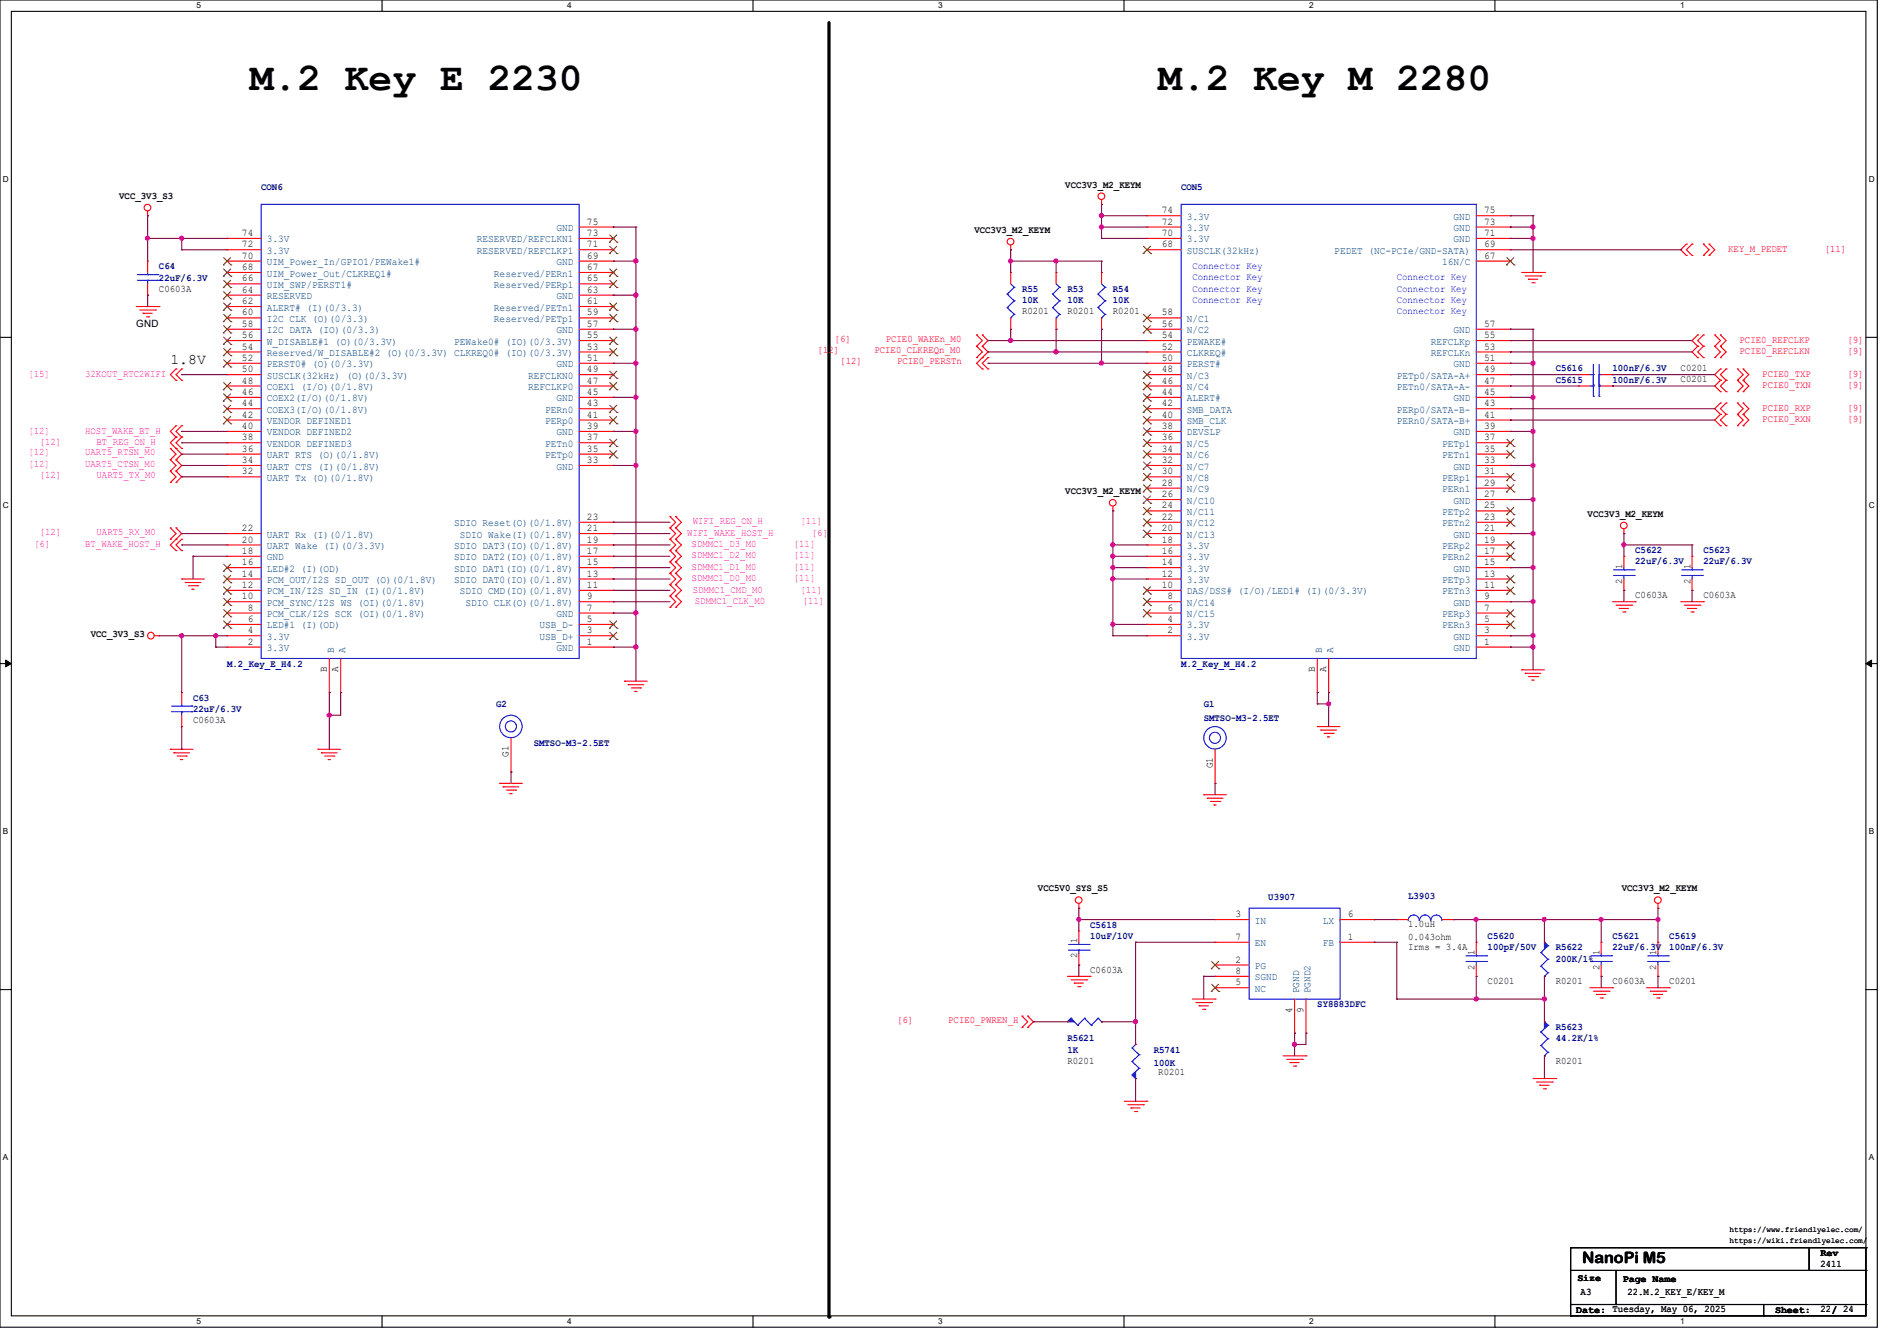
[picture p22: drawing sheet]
<svg xmlns="http://www.w3.org/2000/svg" width="297mm" height="210mm" viewBox="0 0 297 210" stroke-linecap="round" stroke-linejoin="round" font-family="sans-serif">
<defs><g id="words">
<g font-size="6.2">
<text x="39.1" y="14.1">M.2 Key E 2230</text>
<text x="181.4" y="14.1">M.2 Key M 2280</text>
</g>
<text font-size="2.5" x="247.7" y="197.7">NanoPi M5</text>
<text font-size="2.3" x="26.7" y="57">1.8V</text>
<g font-size="1.6" fill="#000080">
<text x="40.9" y="29.7">CON6</text>
<text x="184.9" y="29.7">CON5</text>
<text x="24.9" y="42.2">C64</text>
<text x="24.9" y="43.9">22uF/6.3V</text>
<text x="160" y="45.7">R55</text>
<text x="160" y="47.5">10K</text>
<text x="167.1" y="45.7">R53</text>
<text x="167.1" y="47.5">10K</text>
<text x="174.2" y="45.7">R54</text>
<text x="174.2" y="47.5">10K</text>
<text x="243.6" y="58.2">C5616</text>
<text x="243.6" y="59.9">C5615</text>
<text x="252.5" y="58.2">100nF/6.3V</text>
<text x="252.5" y="59.9">100nF/6.3V</text>
<text x="256" y="86.6">C5622</text>
<text x="256" y="88.4">22uF/6.3V</text>
<text x="266.7" y="86.6">C5623</text>
<text x="266.7" y="88.4">22uF/6.3V</text>
<text x="35.6" y="104.4">M.2_Key_E_H4.2</text>
<text x="184.9" y="104.4">M.2_Key_M_H4.2</text>
<text x="30.2" y="109.7">C63</text>
<text x="30.2" y="111.5">22uF/6.3V</text>
<text x="77.7" y="110.8">G2</text>
<text x="188.5" y="110.8">G1</text>
<text x="188.5" y="112.9">SMTSO-M3-2.5ET</text>
<text x="83.6" y="116.8">SMTSO-M3-2.5ET</text>
<text x="198.6" y="141">U3907</text>
<text x="220.5" y="140.8">L3903</text>
<text x="170.7" y="145.3">C5618</text>
<text x="170.7" y="147.1">10uF/10V</text>
<text x="232.9" y="147.1">C5620</text>
<text x="232.9" y="148.8">100pF/50V</text>
<text x="243.6" y="148.8">R5622</text>
<text x="252.5" y="147.1">C5621</text>
<text x="252.5" y="148.8">22uF/6.3V</text>
<text x="261.4" y="147.1">C5619</text>
<text x="261.4" y="148.8">100nF/6.3V</text>
<text x="243.6" y="150.6">200K/1%</text>
<text x="206.2" y="157.7">SY8883DFC</text>
<text x="243.6" y="161.3">R5623</text>
<text x="167.1" y="163.1">R5621</text>
<text x="167.1" y="164.8">1K</text>
<text x="180.6" y="164.8">R5741</text>
<text x="180.6" y="167">100K</text>
<text x="243.6" y="163.1">44.2K/1%</text>
</g>
<g font-size="1.6">
<text x="166.8" y="29.4">VCC3V3_M2_KEYM</text>
<text x="18.7" y="31.2">VCC_3V3_S3</text>
<text x="91.9" y="35.2">75</text>
<text x="181.9" y="35.2">72</text>
<text x="181.9" y="33.4">74</text>
<text x="232.4" y="35.2">73</text>
<text x="232.4" y="33.4">75</text>
<text x="37.9" y="40.5">70</text>
<text x="37.9" y="38.7">72</text>
<text x="37.9" y="37">74</text>
<text x="91.9" y="40.5">69</text>
<text x="91.9" y="38.7">71</text>
<text x="91.9" y="37">73</text>
<text x="152.6" y="36.5">VCC3V3_M2_KEYM</text>
<text x="181.9" y="38.7">68</text>
<text x="181.9" y="37">70</text>
<text x="232.4" y="40.5">67</text>
<text x="232.4" y="38.7">69</text>
<text x="232.4" y="37">71</text>
<text x="24.9" y="45.7">C0603A</text>
<text x="37.9" y="42.3">68</text>
<text x="37.9" y="44.1">66</text>
<text x="37.9" y="45.8">64</text>
<text x="37.9" y="47.6">62</text>
<text x="91.9" y="42.3">67</text>
<text x="91.9" y="47.6">61</text>
<text x="91.9" y="45.8">63</text>
<text x="91.9" y="44.1">65</text>
<text x="21.3" y="51.2">GND</text>
<text x="37.9" y="53">56</text>
<text x="37.9" y="51.2">58</text>
<text x="37.9" y="49.4">60</text>
<text x="91.9" y="53">55</text>
<text x="91.9" y="51.2">57</text>
<text x="91.9" y="49.4">59</text>
<text x="160" y="49.2">R0201</text>
<text x="167.1" y="49.2">R0201</text>
<text x="174.2" y="49.2">R0201</text>
<text x="181.9" y="53">54</text>
<text x="181.9" y="49.4">58</text>
<text x="181.9" y="51.2">56</text>
<text x="232.4" y="53">55</text>
<text x="232.4" y="51.2">57</text>
<text x="37.9" y="58.3">50</text>
<text x="37.9" y="56.5">52</text>
<text x="37.9" y="54.7">54</text>
<text x="91.9" y="58.3">49</text>
<text x="91.9" y="56.5">51</text>
<text x="91.9" y="54.7">53</text>
<text x="181.9" y="58.3">48</text>
<text x="181.9" y="56.5">50</text>
<text x="181.9" y="54.7">52</text>
<text x="232.4" y="58.3">49</text>
<text x="232.4" y="56.5">51</text>
<text x="232.4" y="54.7">53</text>
<text x="263.1" y="58.1">C0201</text>
<text x="263.1" y="59.9">C0201</text>
<text x="37.9" y="65.4">42</text>
<text x="37.9" y="63.6">44</text>
<text x="37.9" y="61.8">46</text>
<text x="37.9" y="60.1">48</text>
<text x="91.9" y="65.4">41</text>
<text x="91.9" y="63.6">43</text>
<text x="91.9" y="61.8">45</text>
<text x="91.9" y="60.1">47</text>
<text x="181.9" y="65.4">40</text>
<text x="181.9" y="63.6">42</text>
<text x="181.9" y="61.8">44</text>
<text x="181.9" y="60.1">46</text>
<text x="232.4" y="65.4">41</text>
<text x="232.4" y="63.6">43</text>
<text x="232.4" y="61.8">45</text>
<text x="232.4" y="60.1">47</text>
<text x="37.9" y="70.7">36</text>
<text x="37.9" y="69">38</text>
<text x="37.9" y="67.2">40</text>
<text x="91.9" y="70.7">35</text>
<text x="91.9" y="69">37</text>
<text x="91.9" y="67.2">39</text>
<text x="181.9" y="70.7">34</text>
<text x="181.9" y="69">36</text>
<text x="181.9" y="67.2">38</text>
<text x="232.4" y="70.7">35</text>
<text x="232.4" y="69">37</text>
<text x="232.4" y="67.2">39</text>
<text x="37.9" y="74.3">32</text>
<text x="37.9" y="72.5">34</text>
<text x="91.9" y="72.5">33</text>
<text x="166.8" y="77.4">VCC3V3_M2_KEYM</text>
<text x="181.9" y="77.9">26</text>
<text x="181.9" y="76.1">28</text>
<text x="181.9" y="74.3">30</text>
<text x="181.9" y="72.5">32</text>
<text x="232.4" y="77.9">27</text>
<text x="232.4" y="76.1">29</text>
<text x="232.4" y="74.3">31</text>
<text x="232.4" y="72.5">33</text>
<text x="37.9" y="83.2">22</text>
<text x="91.9" y="83.2">21</text>
<text x="91.9" y="81.4">23</text>
<text x="181.9" y="83.2">20</text>
<text x="181.9" y="81.4">22</text>
<text x="181.9" y="79.6">24</text>
<text x="232.4" y="83.2">21</text>
<text x="232.4" y="81.4">23</text>
<text x="232.4" y="79.6">25</text>
<text x="248.6" y="80.9">VCC3V3_M2_KEYM</text>
<text x="37.9" y="88.5">16</text>
<text x="37.9" y="86.7">18</text>
<text x="37.9" y="85">20</text>
<text x="91.9" y="88.5">15</text>
<text x="91.9" y="86.7">17</text>
<text x="91.9" y="85">19</text>
<text x="181.9" y="88.5">14</text>
<text x="181.9" y="86.7">16</text>
<text x="181.9" y="85">18</text>
<text x="232.4" y="88.5">15</text>
<text x="232.4" y="86.7">17</text>
<text x="232.4" y="85">19</text>
<text x="254" y="89.1" transform="rotate(-90 254 89.1)">1</text>
<text x="264.7" y="89.1" transform="rotate(-90 264.7 89.1)">1</text>
<text x="37.9" y="93.9">10</text>
<text x="37.9" y="92.1">12</text>
<text x="37.9" y="90.3">14</text>
<text x="38.8" y="95.6">8</text>
<text x="91.9" y="95.6">7</text>
<text x="91.9" y="93.9">9</text>
<text x="91.9" y="92.1">11</text>
<text x="91.9" y="90.3">13</text>
<text x="181.9" y="92.1">10</text>
<text x="181.9" y="90.3">12</text>
<text x="182.8" y="95.6">6</text>
<text x="182.8" y="93.9">8</text>
<text x="232.4" y="95.6">7</text>
<text x="232.4" y="93.9">9</text>
<text x="232.4" y="92.1">11</text>
<text x="232.4" y="90.3">13</text>
<text x="254" y="91.4" transform="rotate(-90 254 91.4)">2</text>
<text x="256" y="93.7">C0603A</text>
<text x="264.7" y="91.4" transform="rotate(-90 264.7 91.4)">2</text>
<text x="266.7" y="93.7">C0603A</text>
<text x="14.2" y="99.8">VCC_3V3_S3</text>
<text x="38.8" y="101">2</text>
<text x="38.8" y="99.2">4</text>
<text x="38.8" y="97.4">6</text>
<text x="91.9" y="101">1</text>
<text x="91.9" y="99.2">3</text>
<text x="91.9" y="97.4">5</text>
<text x="182.8" y="99.2">2</text>
<text x="182.8" y="97.4">4</text>
<text x="232.4" y="101">1</text>
<text x="232.4" y="99.2">3</text>
<text x="232.4" y="97.4">5</text>
<text x="51.2" y="105.2" transform="rotate(-90 51.2 105.2)">B</text>
<text x="53" y="105.2" transform="rotate(-90 53 105.2)">A</text>
<text x="205.9" y="105.2" transform="rotate(-90 205.9 105.2)">B</text>
<text x="207.6" y="105.2" transform="rotate(-90 207.6 105.2)">A</text>
<text x="30.2" y="113.2">C0603A</text>
<text x="79.6" y="118.6" transform="rotate(-90 79.6 118.6)">G1</text>
<text x="189.9" y="120.4" transform="rotate(-90 189.9 120.4)">G1</text>
<text x="162.5" y="139.6">VCC5V0_SYS_S5</text>
<text x="193.5" y="143.6">3</text>
<text x="211" y="143.6">6</text>
<text x="253.9" y="139.6">VCC3V3_M2_KEYM</text>
<text x="168.7" y="147.7" transform="rotate(-90 168.7 147.7)">1</text>
<text x="193.5" y="147.2">7</text>
<text x="211" y="147.2">1</text>
<text x="220.5" y="147.2">0.043ohm</text>
<text x="220.5" y="145.2">1.0uH</text>
<text x="220.5" y="148.8">Irms = 3.4A</text>
<text x="230.9" y="149.5" transform="rotate(-90 230.9 149.5)">1</text>
<text x="250.4" y="149.5" transform="rotate(-90 250.4 149.5)">1</text>
<text x="259.3" y="149.5" transform="rotate(-90 259.3 149.5)">1</text>
<text x="168.7" y="150.1" transform="rotate(-90 168.7 150.1)">2</text>
<text x="170.7" y="152.4">C0603A</text>
<text x="193.5" y="150.8">2</text>
<text x="193.5" y="154.3">5</text>
<text x="193.5" y="152.5">8</text>
<text x="230.9" y="151.8" transform="rotate(-90 230.9 151.8)">2</text>
<text x="232.9" y="154.1">C0201</text>
<text x="243.6" y="154.1">R0201</text>
<text x="250.4" y="151.8" transform="rotate(-90 250.4 151.8)">2</text>
<text x="252.5" y="154.1">C0603A</text>
<text x="259.3" y="151.8" transform="rotate(-90 259.3 151.8)">2</text>
<text x="261.4" y="154.1">C0201</text>
<text x="202.3" y="158.6" transform="rotate(-90 202.3 158.6)">4</text>
<text x="204.1" y="158.6" transform="rotate(-90 204.1 158.6)">9</text>
<text x="167.1" y="166.6">R0201</text>
<text x="243.6" y="166.6">R0201</text>
<text x="181.4" y="168.4">R0201</text>
<text x="285" y="196.7">Rev</text>
<text x="247" y="200.6">Size</text>
<text x="247.5" y="202.9">A3</text>
<text x="254.1" y="200.7">Page Name</text>
<text x="254.8" y="202.9">22.M.2_KEY_E/KEY_M</text>
<text x="285" y="198.4">2411</text>
<text x="246.8" y="205.6">Date: Tuesday, May 06, 2025</text>
<text x="277.9" y="205.6">Sheet:</text>
<text x="285" y="205.5">22/ 24</text>
</g>
<g font-size="1.6" fill="#004080">
<text x="185.8" y="34.4">3.3V</text>
<text x="227.6" y="34.4">GND</text>
<text x="41.8" y="41.5">UIM_Power_In/GPIO1/PEWake1#</text>
<text x="41.8" y="39.8">3.3V</text>
<text x="41.8" y="38">3.3V</text>
<text x="74.7" y="39.8">RESERVED/REFCLKP1</text>
<text x="74.7" y="38">RESERVED/REFCLKN1</text>
<text x="87.1" y="41.5">GND</text>
<text x="87.1" y="36.2">GND</text>
<text x="185.8" y="39.8">SUSCLK(32kHz)</text>
<text x="185.8" y="38">3.3V</text>
<text x="185.8" y="36.2">3.3V</text>
<text x="208.9" y="39.8">PEDET (NC-PCIe/GND-SATA)</text>
<text x="225.8" y="41.5">16N/C</text>
<text x="227.6" y="38">GND</text>
<text x="227.6" y="36.2">GND</text>
<text x="41.8" y="43.3">UIM_Power_Out/CLKREQ1#</text>
<text x="41.8" y="45.1">UIM_SWP/PERST1#</text>
<text x="41.8" y="46.9">RESERVED</text>
<text x="77.3" y="43.3">Reserved/PERn1</text>
<text x="77.3" y="45.1">Reserved/PERp1</text>
<text x="87.1" y="46.9">GND</text>
<text x="41.8" y="54">W_DISABLE#1 (O)(0/3.3V)</text>
<text x="41.8" y="52.2">I2C DATA (IO)(0/3.3)</text>
<text x="41.8" y="48.6">ALERT# (I)(0/3.3)</text>
<text x="41.8" y="50.4">I2C CLK (O)(0/3.3)</text>
<text x="71.1" y="54">PEWake0# (IO)(0/3.3V)</text>
<text x="77.3" y="50.4">Reserved/PETp1</text>
<text x="77.3" y="48.6">Reserved/PETn1</text>
<text x="87.1" y="52.2">GND</text>
<text x="185.8" y="54">PEWAKE#</text>
<text x="185.8" y="50.4">N/C1</text>
<text x="185.8" y="52.2">N/C2</text>
<text x="224" y="54">REFCLKp</text>
<text x="227.6" y="52.2">GND</text>
<text x="41.8" y="59.3">SUSCLK(32kHz) (O)(0/3.3V)</text>
<text x="41.8" y="57.5">PERST0# (O)(0/3.3V)</text>
<text x="41.8" y="55.8">Reserved/W_DISABLE#2 (O)(0/3.3V) CLKREQ0# (IO)(0/3.3V)</text>
<text x="82.7" y="59.3">REFCLKN0</text>
<text x="87.1" y="57.5">GND</text>
<text x="185.8" y="59.3">N/C3</text>
<text x="185.8" y="57.5">PERST#</text>
<text x="185.8" y="55.8">CLKREQ#</text>
<text x="218.7" y="59.3">PETp0/SATA-A+</text>
<text x="224" y="55.8">REFCLKn</text>
<text x="227.6" y="57.5">GND</text>
<text x="41.8" y="64.6">COEX3(I/O)(0/1.8V)</text>
<text x="41.8" y="62.9">COEX2(I/O)(0/1.8V)</text>
<text x="41.8" y="61.1">COEX1 (I/O)(0/1.8V)</text>
<text x="82.7" y="61.1">REFCLKP0</text>
<text x="85.3" y="64.6">PERn0</text>
<text x="87.1" y="62.9">GND</text>
<text x="185.8" y="64.6">SMB_DATA</text>
<text x="185.8" y="62.9">ALERT#</text>
<text x="185.8" y="61.1">N/C4</text>
<text x="218.7" y="64.6">PERp0/SATA-B-</text>
<text x="218.7" y="61.1">PETn0/SATA-A-</text>
<text x="227.6" y="62.9">GND</text>
<text x="41.8" y="71.8">UART RTS (O)(0/1.8V)</text>
<text x="41.8" y="70">VENDOR DEFINED3</text>
<text x="41.8" y="68.2">VENDOR DEFINED2</text>
<text x="41.8" y="66.4">VENDOR DEFINED1</text>
<text x="85.3" y="71.8">PETp0</text>
<text x="85.3" y="70">PETn0</text>
<text x="85.3" y="66.4">PERp0</text>
<text x="87.1" y="68.2">GND</text>
<text x="185.8" y="71.8">N/C6</text>
<text x="185.8" y="70">N/C5</text>
<text x="185.8" y="68.2">DEVSLP</text>
<text x="185.8" y="66.4">SMB_CLK</text>
<text x="218.7" y="66.4">PERn0/SATA-B+</text>
<text x="225.8" y="71.8">PETn1</text>
<text x="225.8" y="70">PETp1</text>
<text x="227.6" y="68.2">GND</text>
<text x="41.8" y="75.3">UART Tx (O)(0/1.8V)</text>
<text x="41.8" y="73.5">UART CTS (I)(0/1.8V)</text>
<text x="87.1" y="73.5">GND</text>
<text x="185.8" y="77.1">N/C9</text>
<text x="185.8" y="75.3">N/C8</text>
<text x="185.8" y="73.5">N/C7</text>
<text x="225.8" y="77.1">PERn1</text>
<text x="225.8" y="75.3">PERp1</text>
<text x="227.6" y="73.5">GND</text>
<text x="71.1" y="82.4">SDIO Reset(O)(0/1.8V)</text>
<text x="185.8" y="82.4">N/C12</text>
<text x="185.8" y="80.6">N/C11</text>
<text x="185.8" y="78.9">N/C10</text>
<text x="225.8" y="82.4">PETn2</text>
<text x="225.8" y="80.6">PETp2</text>
<text x="227.6" y="78.9">GND</text>
<text x="41.8" y="89.5">LED#2 (I)(OD)</text>
<text x="41.8" y="87.8">GND</text>
<text x="41.8" y="86">UART Wake (I)(0/3.3V)</text>
<text x="41.8" y="84.2">UART Rx (I)(0/1.8V)</text>
<text x="71.1" y="89.5">SDIO DAT1(IO)(0/1.8V)</text>
<text x="71.1" y="87.8">SDIO DAT2(IO)(0/1.8V)</text>
<text x="71.1" y="86">SDIO DAT3(IO)(0/1.8V)</text>
<text x="72" y="84.2">SDIO Wake(I)(0/1.8V)</text>
<text x="185.8" y="89.5">3.3V</text>
<text x="185.8" y="87.8">3.3V</text>
<text x="185.8" y="86">3.3V</text>
<text x="185.8" y="84.2">N/C13</text>
<text x="225.8" y="87.8">PERn2</text>
<text x="225.8" y="86">PERp2</text>
<text x="227.6" y="89.5">GND</text>
<text x="227.6" y="84.2">GND</text>
<text x="41.8" y="94.9">PCM_SYNC/I2S WS (OI)(0/1.8V)</text>
<text x="41.8" y="93.1">PCM_IN/I2S SD_IN (I)(0/1.8V)</text>
<text x="41.8" y="91.3">PCM_OUT/I2S SD_OUT (O)(0/1.8V)</text>
<text x="71.1" y="91.3">SDIO DAT0(IO)(0/1.8V)</text>
<text x="72" y="93.1">SDIO CMD(IO)(0/1.8V)</text>
<text x="72.9" y="94.9">SDIO CLK(O)(0/1.8V)</text>
<text x="185.8" y="94.9">N/C14</text>
<text x="185.8" y="93.1">DAS/DSS# (I/O)/LED1# (I)(0/3.3V)</text>
<text x="185.8" y="91.3">3.3V</text>
<text x="225.8" y="93.1">PETn3</text>
<text x="225.8" y="91.3">PETp3</text>
<text x="227.6" y="94.9">GND</text>
<text x="41.8" y="102">3.3V</text>
<text x="41.8" y="100.2">3.3V</text>
<text x="41.8" y="98.4">LED#1 (I)(OD)</text>
<text x="41.8" y="96.6">PCM_CLK/I2S SCK (OI)(0/1.8V)</text>
<text x="84.5" y="100.2">USB_D+</text>
<text x="84.5" y="98.4">USB_D-</text>
<text x="87.1" y="102">GND</text>
<text x="87.1" y="96.6">GND</text>
<text x="185.8" y="100.2">3.3V</text>
<text x="185.8" y="98.4">3.3V</text>
<text x="185.8" y="96.6">N/C15</text>
<text x="225.8" y="98.4">PERn3</text>
<text x="225.8" y="96.6">PERp3</text>
<text x="227.6" y="102">GND</text>
<text x="227.6" y="100.2">GND</text>
<text x="52.3" y="102.2" transform="rotate(-90 52.3 102.2)">B</text>
<text x="54.1" y="102.2" transform="rotate(-90 54.1 102.2)">A</text>
<text x="207" y="102.2" transform="rotate(-90 207 102.2)">B</text>
<text x="208.7" y="102.2" transform="rotate(-90 208.7 102.2)">A</text>
<text x="196.5" y="144.7">IN</text>
<text x="196.5" y="148.2">EN</text>
<text x="207.1" y="148.2">FB</text>
<text x="207.1" y="144.7">LX</text>
<text x="196.5" y="151.8">PG</text>
<text x="196.5" y="155.3">NC</text>
<text x="196.5" y="153.5">SGND</text>
<text x="203.4" y="155.6" transform="rotate(-90 203.4 155.6)">PGND</text>
<text x="205.2" y="155.6" transform="rotate(-90 205.2 155.6)">PGND2</text>
</g>
<g font-size="1.6" fill="#f00">
<text x="270.6" y="39.5">KEY_M_PEDET</text>
<text x="285.7" y="39.5">[11]</text>
<text x="130.7" y="53.5">[6]</text>
<text x="138.7" y="53.5">PCIE0_WAKEn_M0</text>
<text x="272.4" y="53.7">PCIE0_REFCLKP</text>
<text x="289.3" y="53.7">[9]</text>
<text x="128" y="55.3">[12]</text>
<text x="131.6" y="57.1">[12]</text>
<text x="136.9" y="55.3">PCIE0_CLKREQn_M0</text>
<text x="140.5" y="57.1">PCIE0_PERSTn</text>
<text x="272.4" y="55.5">PCIE0_REFCLKN</text>
<text x="275.9" y="59">PCIE0_TXP</text>
<text x="289.3" y="55.5">[9]</text>
<text x="289.3" y="59">[9]</text>
<text x="275.9" y="60.8">PCIE0_TXN</text>
<text x="275.9" y="64.3">PCIE0_RXP</text>
<text x="289.3" y="60.8">[9]</text>
<text x="289.3" y="64.3">[9]</text>
<text x="275.9" y="66.1">PCIE0_RXN</text>
<text x="289.3" y="66.1">[9]</text>
<text x="140.5" y="160.2">[6]</text>
<text x="148.5" y="160.2">PCIE0_PWREN_H</text>
</g>
<g font-size="1.6" fill="#00f">
<text x="186.7" y="42.1">Connector Key</text>
<text x="186.7" y="43.9">Connector Key</text>
<text x="186.7" y="45.7">Connector Key</text>
<text x="186.7" y="47.5">Connector Key</text>
<text x="218.7" y="43.9">Connector Key</text>
<text x="218.7" y="45.7">Connector Key</text>
<text x="218.7" y="47.5">Connector Key</text>
<text x="218.7" y="49.2">Connector Key</text>
</g>
<g font-size="1.6" fill="#f0f">
<text x="4.4" y="59">[15]</text>
<text x="13.3" y="59">32KOUT_RTC2WIFI</text>
<text x="4.4" y="67.9">[12]</text>
<text x="4.4" y="71.3">[12]</text>
<text x="6.2" y="69.7">[12]</text>
<text x="13.3" y="67.9">HOST_WAKE_BT_H</text>
<text x="13.3" y="71.3">UART5_RTSN_M0</text>
<text x="15.1" y="69.7">BT_REG_ON_H</text>
<text x="4.4" y="73.1">[12]</text>
<text x="6.2" y="74.8">[12]</text>
<text x="13.3" y="73.1">UART5_CTSN_M0</text>
<text x="15.1" y="74.8">UART5_TX_M0</text>
<text x="6.2" y="83.7">[12]</text>
<text x="15.1" y="83.7">UART5_RX_M0</text>
<text x="107.6" y="83.9">WIFI_WAKE_HOST_H</text>
<text x="108.5" y="82.1">WIFI_REG_ON_H</text>
<text x="125.3" y="82.1">[11]</text>
<text x="127.1" y="83.9">[6]</text>
<text x="5.3" y="85.7">[6]</text>
<text x="13.3" y="85.7">BT_WAKE_HOST_H</text>
<text x="108.3" y="89.2">SDMMC1_D1_M0</text>
<text x="108.3" y="85.7">SDMMC1_D3_M0</text>
<text x="108.3" y="87.5">SDMMC1_D2_M0</text>
<text x="124.3" y="89.2">[11]</text>
<text x="124.3" y="85.7">[11]</text>
<text x="124.3" y="87.5">[11]</text>
<text x="108.3" y="91">SDMMC1_D0_M0</text>
<text x="108.5" y="92.8">SDMMC1_CMD_M0</text>
<text x="108.8" y="94.6">SDMMC1_CLK_M0</text>
<text x="124.3" y="91">[11]</text>
<text x="125.3" y="92.8">[11]</text>
<text x="125.7" y="94.6">[11]</text>
</g>
<g font-size="1.3">
<text x="30.8" y="1.3">5</text>
<text x="88.8" y="1.3">4</text>
<text x="146.9" y="1.3">3</text>
<text x="205" y="1.3">2</text>
<text x="263.1" y="1.3">1</text>
<text x=".5" y="28.4">D</text>
<text x="292.6" y="28.4">D</text>
<text x=".5" y="79.5">C</text>
<text x="292.6" y="79.5">C</text>
<text x=".5" y="130.6">B</text>
<text x="292.6" y="130.6">B</text>
<text x=".5" y="181.7">A</text>
<text x="292.6" y="181.7">A</text>
<text x="30.8" y="207.4">5</text>
<text x="88.8" y="207.4">4</text>
<text x="146.9" y="207.4">3</text>
<text x="205" y="207.4">2</text>
<text x="263.1" y="207.4">1</text>
</g>
<g font-size="1.2">
<text x="270.8" y="194.6">https://wiki.friendlyelec.com/</text>
<text x="270.8" y="192.9">https://www.friendlyelec.com/</text>
</g>
</g></defs>
<path d="M0 0h293.9v207.9h-293.9zM1.8 1.8h290.3v204.3h-290.3z" fill="none" stroke="#000" stroke-width=".17"/>
<g fill="#fff">
<path d="M30.8 .2h.7v1.4h-.7z"/>
<path d="M30.8 206.2h.7v1.4h-.7z"/>
</g>
<path d="M59.8 0v1.8M59.8 206.1v1.8" fill="none" stroke="#000" stroke-width=".17"/>
<g fill="#fff">
<path d="M88.8 .2h.7v1.4h-.7z"/>
<path d="M88.8 206.2h.7v1.4h-.7z"/>
</g>
<path d="M117.9 0v1.8M117.9 206.1v1.8" fill="none" stroke="#000" stroke-width=".17"/>
<g fill="#fff">
<path d="M146.9 .2h.7v1.4h-.7z"/>
<path d="M146.9 206.2h.7v1.4h-.7z"/>
</g>
<path d="M176 0v1.8M176 206.1v1.8" fill="none" stroke="#000" stroke-width=".17"/>
<g fill="#fff">
<path d="M205 .2h.7v1.4h-.7z"/>
<path d="M205 206.2h.7v1.4h-.7z"/>
</g>
<path d="M234.1 0v1.8M234.1 206.1v1.8" fill="none" stroke="#000" stroke-width=".17"/>
<g fill="#fff">
<path d="M263.1 .2h.6v1.4h-.6z"/>
<path d="M263.1 206.2h.6v1.4h-.6z"/>
<path d="M.5 27.3h.9v1.4h-.9z"/>
<path d="M292.6 27.3h.9v1.4h-.9z"/>
<path d="M.5 78.4h.9v1.4h-.9z"/>
<path d="M292.6 78.4h.9v1.4h-.9z"/>
</g>
<path d="M0 52.8h1.8M292.1 52.8h1.8" fill="none" stroke="#000" stroke-width=".17"/>
<g fill="#fff">
<path d="M.5 129.5h.8v1.4h-.8z"/>
<path d="M292.6 129.5h.8v1.4h-.8z"/>
</g>
<path d="M0 103.9h1.8M292.1 103.9h1.8" fill="none" stroke="#000" stroke-width=".17"/>
<path d="M.9 103.4l.9 .5-.9 .5zM292.1 103.9l.9-.5v1z" fill="#000" stroke="#000" stroke-width=".16"/>
<g fill="#fff">
<path d="M.5 180.5h.8v1.4h-.8z"/>
<path d="M292.6 180.5h.8v1.4h-.8z"/>
</g>
<g fill="none" stroke="#000" stroke-width=".17">
<path d="M0 155h1.8M292.1 155h1.8M245.9 195.4h.1M245.9 199h46.2M245.9 195.4v10.7M245.9 195.4h46.2M253 199v5.3M283.3 199h.1M283.3 195.4v3.6M292.1 199h.1M292.1 195.4h.1M292.1 195.4v10.7h-46.2"/>
<path d="M245.9 206.1h.1M245.9 204.3h46.2M253 204.3h.1M256.6 204.3h.1M276.1 206.1h.1M276.1 204.3v1.8M292.1 204.3h.1"/>
</g>
<path d="M129.8 3.6v202.6" fill="none" stroke="#000" stroke-width=".51"/>
<circle cx="129.8" cy="206.2" r=".25" fill="#000"/>
<g fill="none" stroke="#f00" stroke-width=".17">
<path d="M23.1 33.8h.1M23.1 33.1v.7M35.6 39.1h.1M35.6 37.3h.1M35.6 39.1h5.3M35.6 37.3h5.3M90.7 39.1h5.3M90.7 37.3h5.3M90.7 35.6h5.3M96 39.1h.1M96 37.3h.1M96 35.6h.1"/>
<path d="M158.2 39.1h.1M158.2 38.4v.7M172.5 32h.1M172.5 31.3v.7M179.6 39.1h.1M179.6 37.3h.1M179.6 35.6h.1M179.6 33.8h.1M179.6 39.1h5.3M179.6 37.3h5.3M179.6 35.6h5.3M179.6 33.8h5.3"/>
<path d="M231.1 39.1h5.4M231.1 37.3h5.4M231.1 35.6h5.4M231.1 33.8h5.4M236.5 39.1h.1M236.5 37.3h.1M236.5 35.6h.1M236.5 33.8h.1M264 38.2h.1M264 38.2l-.9 .9 .9 .9M264.9 38.2h.1M264.9 38.2l-.9 .9 .9 .9"/>
<path d="M266.7 38.2h.1M266.7 38.2l.9 .9-.9 .9M267.6 38.2h.1M267.6 38.2l.9 .9-.9 .9M21.3 48h3.6M21.9 48.6h2.4M22.4 49.1h.1M22.4 49.1h1.4M22.9 49.6h.4M23.1 40.9h.1M23.1 46.2h.1M23.1 40.9v1.8"/>
<path d="M23.1 44.4v1.8M23.3 49.6h.1M24.3 48.6h.1M24.9 48h.1M27.6 59.6h.1M27.6 57.8h.1M27.6 57.8l-.9 .9 .9 .9M28.4 59.6h.1M28.4 57.8h.1M28.4 57.8l-.8 .9 .8 .9M35.6 58.7h.1M35.6 56.9h.1"/>
<path d="M35.6 55.1h.1M35.6 53.3h.1M35.6 51.6h.1M35.6 40.9h.1M35.6 42.7h.1M35.6 44.4h.1M35.6 46.2h.1M35.6 48h.1M35.6 49.8h.1M35.6 48h5.3M35.6 42.7h5.3M35.6 58.7h5.3"/>
<path d="M35.6 56.9h5.3M35.6 55.1h5.3M35.6 53.3h5.3M35.6 51.6h5.3M35.6 49.8h5.3M35.6 40.9h5.3M35.6 44.4h5.3M35.6 46.2h5.3M90.7 48h5.3M90.7 42.7h5.3M90.7 58.7h5.3M90.7 56.9h5.3"/>
<path d="M90.7 55.1h5.3M90.7 53.3h5.3M90.7 51.6h5.3M90.7 49.8h5.3M90.7 40.9h5.3M90.7 44.4h5.3M90.7 46.2h5.3M96 58.7h.1M96 56.9h.1M96 55.1h.1M96 53.3h.1M96 51.6h.1"/>
<path d="M96 42.7h.1M96 40.9h.1M96 49.8h.1M96 48h.1M96 46.2h.1M96 44.4h.1M152.9 54.2h.1M152.9 52.5h.1M152.9 56h.1M152.9 52.5l.9 .8-.9 .9M152.9 54.2l.9 .9-.9 .9M153.8 52.5h.1"/>
<path d="M153.8 54.2h.1M153.8 56h.1M153.8 57.8h.1M153.8 52.5l.9 .8-.9 .9M153.8 54.2l.9 .9-1.8 1.8 .9 .9M154.7 57.8h.1M154.7 56h.1M154.7 56l-.9 .9 .9 .9M158.2 42.7h.1M158.2 51.6h.1M158.2 42.7v1.7M158.2 49.8v1.8"/>
<path d="M165.4 42.7h.1M165.4 51.6h.1M165.4 42.7v1.7M165.4 49.8v1.8M172.5 42.7h.1M172.5 51.6h.1M172.5 42.7v1.7M172.5 49.8v1.8M179.6 58.7h.1M179.6 56.9h.1M179.6 55.1h.1M179.6 53.3h.1"/>
<path d="M179.6 49.8h.1M179.6 51.6h.1M179.6 58.7h5.3M179.6 56.9h5.3M179.6 55.1h5.3M179.6 53.3h5.3M179.6 51.6h5.3M179.6 49.8h5.3M231.1 58.7h5.4M231.1 56.9h5.4M231.1 55.1h5.4M231.1 53.3h5.4"/>
<path d="M231.1 51.6h5.4M231.1 40.9h5.4M236.5 58.7h.1M236.5 56.9h.1M236.5 55.1h.1M236.5 53.3h.1M236.5 51.6h.1M236.5 40.9h.1M238.3 42.7h3.5M238.8 43.2h2.5M239.3 43.7h.1M239.3 43.7h1.4"/>
<path d="M239.9 44.3h.3M240.2 44.3h.1M241.3 43.2h.1M241.8 42.7h.1M247.1 58.7h.1M247.1 58.7h1.8M250.7 58.7h1.8M252.5 58.7h.1M264 40h.1M264.9 40h.1M265.8 52.5h.1M265.8 54.2h.1"/>
<path d="M265.8 56h.1M265.8 52.5l-.9 .8 .9 .9M265.8 54.2l-.9 .9 .9 .9M266.7 54.2h.1M266.7 52.5h.1M266.7 56h.1M266.7 40h.1M266.7 52.5l-.9 .8 .9 .9M266.7 54.2l-.9 .9 .9 .9M267.6 40h.1M268.5 54.2h.1M268.5 52.5h.1"/>
<path d="M268.5 56h.1M268.5 52.5l.9 .8-.9 .9M268.5 54.2l.9 .9-.9 .9M269.4 54.2h.1M269.4 52.5h.1M269.4 56h.1M269.4 57.8h.1M269.4 59.6h.1M269.4 52.5l.9 .8-.9 .9M269.4 57.8l-.9 .9 .9 .9M269.4 54.2l.9 .9-.9 .9M269.4 59.6l-.9 .9 .9 .8"/>
<path d="M270.3 59.6h.1M270.3 57.8h.1M270.3 57.8l-.9 .9 .9 .9M270.3 59.6l-.9 .9 .9 .8M272 59.6h.1M272 57.8h.1M272 59.6l.9 .9-.9 .8M272 57.8l.9 .9-.9 .9M272.9 59.6h.1M272.9 57.8h.1M272.9 57.8l.9 .9-.9 .9M272.9 59.6l.9 .9-.9 .8"/>
<path d="M26.7 75.6h.1M26.7 73.8h.1M26.7 72h.1M26.7 70.2h.1M26.7 73.8l.9 .9-.9 .9M26.7 72l.9 .9-.9 .9M26.7 70.2l.9 .9-.9 .9M27.6 68.5h.1M27.6 66.7h.1M27.6 70.2h.1M27.6 73.8h.1M27.6 75.6h.1"/>
<path d="M27.6 72h.1M27.6 66.7l-.9 .9 .9 .9M27.6 68.5l-.9 .8 1.7 1.8-.8 .9M27.6 73.8l.8 .9-.8 .9M27.6 72l.8 .9-.8 .9M28.4 68.5h.1M28.4 66.7h.1M28.4 70.2h.1M28.4 66.7l-.8 .9 .8 .9M28.4 68.5l-.8 .8 .8 .9M35.6 74.7h.1M35.6 72.9h.1"/>
<path d="M35.6 71.1h.1M35.6 69.3h.1M35.6 67.6h.1M35.6 65.8h.1M35.6 64h.1M35.6 62.2h.1M35.6 60.5h.1M35.6 74.7h5.3M35.6 72.9h5.3M35.6 71.1h5.3M35.6 69.3h5.3M35.6 67.6h5.3"/>
<path d="M35.6 65.8h5.3M35.6 64h5.3M35.6 62.2h5.3M35.6 60.5h5.3M90.7 72.9h5.3M90.7 71.1h5.3M90.7 69.3h5.3M90.7 67.6h5.3M90.7 65.8h5.3M90.7 64h5.3M90.7 62.2h5.3M90.7 60.5h5.3"/>
<path d="M96 72.9h.1M96 71.1h.1M96 69.3h.1M96 67.6h.1M96 65.8h.1M96 64h.1M96 62.2h.1M96 60.5h.1M174.2 79.3v.7M179.6 78.2h.1M179.6 76.5h.1M179.6 74.7h.1"/>
<path d="M179.6 72.9h.1M179.6 71.1h.1M179.6 69.3h.1M179.6 67.6h.1M179.6 65.8h.1M179.6 64h.1M179.6 62.2h.1M179.6 60.5h.1M179.6 78.2h5.3M179.6 76.5h5.3M179.6 74.7h5.3M179.6 72.9h5.3"/>
<path d="M179.6 71.1h5.3M179.6 69.3h5.3M179.6 67.6h5.3M179.6 65.8h5.3M179.6 64h5.3M179.6 62.2h5.3M179.6 60.5h5.3M231.1 78.2h5.4M231.1 76.5h5.4M231.1 74.7h5.4M231.1 72.9h5.4M231.1 71.1h5.4"/>
<path d="M231.1 69.3h5.4M231.1 67.6h5.4M231.1 65.8h5.4M231.1 64h5.4M231.1 62.2h5.4M231.1 60.5h5.4M236.5 78.2h.1M236.5 76.5h.1M236.5 74.7h.1M236.5 72.9h.1M236.5 71.1h.1M236.5 69.3h.1"/>
<path d="M236.5 67.6h.1M236.5 65.8h.1M236.5 64h.1M236.5 62.2h.1M236.5 60.5h.1M247.1 60.5h.1M247.1 60.5h1.8M250.7 60.5h1.8M252.5 60.5h.1M269.4 61.3h.1M269.4 63.1h.1M269.4 64.9h.1"/>
<path d="M269.4 66.7h.1M269.4 63.1l-.9 .9 .9 .9M269.4 64.9l-.9 .9 .9 .9M270.3 61.3h.1M270.3 64.9h.1M270.3 63.1h.1M270.3 66.7h.1M270.3 63.1l-.9 .9 .9 .9M270.3 64.9l-.9 .9 .9 .9M272 61.3h.1M272 64.9h.1M272 63.1h.1"/>
<path d="M272 66.7h.1M272 63.1l.9 .9-.9 .9M272 64.9l.9 .9-.9 .9M272.9 61.3h.1M272.9 64.9h.1M272.9 63.1h.1M272.9 66.7h.1M272.9 63.1l.9 .9-.9 .9M272.9 64.9l.9 .9-.9 .9M24.2 99.6h.7M24.9 99.6h.1M26.7 84.5h.1"/>
<path d="M26.7 82.7h.1M26.7 82.7l.9 .9-.9 .9M27.6 86.2h.1M27.6 84.5h.1M27.6 82.7h.1M27.6 82.7l.8 .9-1.7 1.7 .9 .9M28.4 90.7h.1M28.4 86.2h.1M28.4 84.5h.1M28.4 90.7h3.6M28.4 84.5l-.8 .8 .8 .9M29 91.2h.1"/>
<path d="M29 91.2h2.5M29.5 91.7h1.4M30.1 92.3h.1M30.1 92.3h.3M30.9 91.7h.1M35.6 99.6h.1M35.6 97.8h.1M35.6 96h.1M35.6 94.2h.1M35.6 92.5h.1M35.6 90.7h.1M35.6 88.9h.1"/>
<path d="M35.6 87.1h.1M35.6 85.3h.1M35.6 83.6h.1M35.6 90.7h5.3M35.6 94.2h5.3M35.6 99.6h5.3M35.6 97.8h5.3M35.6 96h5.3M35.6 92.5h5.3M35.6 88.9h5.3M35.6 87.1h5.3M35.6 85.3h5.3"/>
<path d="M35.6 83.6h5.3M90.7 90.7h5.3M90.7 94.2h5.3M90.7 99.6h5.3M90.7 97.8h5.3M90.7 96h5.3M90.7 92.5h5.3M90.7 88.9h5.3M90.7 87.1h5.3M90.7 85.3h5.3M90.7 83.6h5.3M90.7 81.8h5.3"/>
<path d="M96 99.6h.1M96 97.8h.1M96 96h.1M96 94.2h.1M96 92.5h.1M96 90.7h.1M96 88.9h.1M96 87.1h.1M96 85.3h.1M96 83.6h.1M96 81.8h.1M104.9 89.8h.1"/>
<path d="M104.9 88h.1M104.9 86.2h.1M104.9 84.5h.1M104.9 93.3h.1M104.9 91.6h.1M104.9 95.1h.1M104.9 82.7h.1M104.9 80.9h.1M104.9 88l.9 .9-.9 .9M104.9 84.5l.9 .8-.9 .9M104.9 91.6l.9 .9-.9 .8M104.9 86.2l.9 .9-.9 .9"/>
<path d="M104.9 89.8l.9 .9-.9 .9M104.9 93.3l.9 .9-.9 .9M104.9 80.9l.9 .9-.9 .9M104.9 82.7l.9 .9-.9 .9M105.8 89.8h.1M105.8 88h.1M105.8 86.2h.1M105.8 84.5h.1M105.8 93.3h.1M105.8 91.6h.1M105.8 95.1h.1M105.8 82.7h.1"/>
<path d="M105.8 80.9h.1M105.8 88l.9 .9-.9 .9M105.8 84.5l.9 .8-.9 .9M105.8 91.6l.9 .9-.9 .8M105.8 86.2l.9 .9-.9 .9M105.8 89.8l.9 .9-.9 .9M105.8 93.3l.9 .9-.9 .9M105.8 80.9l.9 .9-.9 .9M105.8 82.7l.9 .9-.9 .9M174.2 80h.1M179.6 99.6h.1M179.6 97.8h.1"/>
<path d="M179.6 96h.1M179.6 94.2h.1M179.6 92.5h.1M179.6 90.7h.1M179.6 88.9h.1M179.6 87.1h.1M179.6 85.3h.1M179.6 83.6h.1M179.6 81.8h.1M179.6 80h.1M179.6 90.7h5.3M179.6 94.2h5.3"/>
<path d="M179.6 99.6h5.3M179.6 97.8h5.3M179.6 96h5.3M179.6 92.5h5.3M179.6 88.9h5.3M179.6 87.1h5.3M179.6 85.3h5.3M179.6 83.6h5.3M179.6 81.8h5.3M179.6 80h5.3M231.1 90.7h5.4M231.1 94.2h5.4"/>
<path d="M231.1 99.6h5.4M231.1 97.8h5.4M231.1 96h5.4M231.1 92.5h5.4M231.1 88.9h5.4M231.1 87.1h5.4M231.1 85.3h5.4M231.1 83.6h5.4M231.1 81.8h5.4M231.1 80h5.4M236.5 99.6h.1M236.5 97.8h.1"/>
<path d="M236.5 96h.1M236.5 94.2h.1M236.5 92.5h.1M236.5 90.7h.1M236.5 88.9h.1M236.5 87.1h.1M236.5 85.3h.1M236.5 83.6h.1M236.5 81.8h.1M236.5 80h.1M252.5 94.2h3.5M253 94.8h2.5"/>
<path d="M253.5 95.3h.1M253.5 95.3h1.5M254.1 95.8h.3M254.3 83.6h.1M254.3 87.1h.1M254.3 92.5h.1M254.3 82.8v.8M254.3 87.1v1.8M254.3 90.7v1.8M254.4 95.8h.1M255.5 94.8h.1M256 94.2h.1"/>
<path d="M263.1 94.2h3.6M263.7 94.8h2.4M264.2 95.3h.1M264.2 95.3h1.4M264.8 95.8h.3M264.9 87.1h.1M264.9 92.5h.1M264.9 87.1v1.8M264.9 90.7v1.8M265.1 95.8h.1M266.1 94.8h.1M266.7 94.2h.1"/>
<path d="M26.7 117.3h.1M26.7 117.3h3.5M27.2 117.9h.1M27.2 117.9h2.5M27.7 118.4h1.5M28.3 119h.1M28.3 119h.3M28.4 108.5h.1M28.4 113.8h.1M28.4 108.5v1.7M28.4 112v1.8M29.2 118.4h.1"/>
<path d="M35.6 101.3h.1M35.6 101.3h5.3M49.8 117.3h.1M49.8 117.3h3.5M50.3 117.9h.1M50.3 117.9h2.5M50.8 118.4h1.5M51.4 119h.1M51.4 119h.3M51.6 108.5h.1M51.6 103.1v5.4M52.3 118.4h.1"/>
<path d="M53.3 108.5h.1M53.3 103.1v5.4M80 115.6v5.3M90.7 101.3h5.3M96 101.3h.1M97.8 106.7h.1M97.8 106.7h3.5M98.3 107.2h.1M98.3 107.2h2.5M98.8 107.7h1.5M99.4 108.3h.1M99.4 108.3h.3"/>
<path d="M100.3 107.7h.1M190.2 117.3v5.4M206.2 113.8h.1M206.2 108.5h.1M206.2 113.8h3.6M206.2 103.1v5.4M206.8 114.3h.1M206.8 114.3h2.5M207.3 114.9h1.4M207.9 115.4h.1M207.9 115.4h.3M208 108.5h.1"/>
<path d="M208 103.1v5.4M208.7 114.9h.1M231.1 101.3h5.4M236.5 101.3h.1M238.3 104.9h.1M238.3 104.9h3.5M238.8 105.5h.1M238.8 105.5h2.5M239.3 106h1.4M239.9 106.5h.1M239.9 106.5h.3M240.7 106h.1"/>
<path d="M78.2 122.7h.1M78.2 122.7h3.6M78.8 123.2h.1M78.8 123.2h2.4M79.3 123.7h1.4M79.8 124.3h.1M79.8 124.3h.4M80 120.9h.1M80.7 123.7h.1M188.5 124.5h.1M188.5 124.5h3.5M189 125h.1"/>
<path d="M189 125h2.5M189.5 125.5h1.5M190.1 126.1h.1M190.1 126.1h.3M190.2 122.7h.1M191 125.5h.1M160 159.1h.1M160 159.1l.9 .9-.9 .9M160.9 159.1h.1M160.9 159.1l.9 .9-.9 .9M167.1 152.9h3.6M167.7 153.5h2.4"/>
<path d="M168.2 154h.1M168.2 154h1.4M168.7 154.5h.4M168.9 142.2h.1M168.9 145.8h.1M168.9 151.1h.1M168.9 141.5v.7M168.9 145.8v1.8M168.9 149.4v1.7M169.1 154.5h.1M170.1 153.5h.1M170.7 152.9h.1"/>
<path d="M186.7 156.5h3.5M187.2 157h2.5M187.7 157.5h.1M187.7 157.5h1.5M188.3 158.1h.3M188.6 158.1h.1M189.7 157h.1M190.2 156.5h.1M190.2 151.1h.1M190.2 144h.1M190.2 154.7h.1M190.2 147.6h.1"/>
<path d="M190.2 152.9h.1M190.2 152.9h5.4M190.2 154.7h5.4M190.2 147.6h5.4M190.2 151.1h5.4M190.2 144h5.4M202.7 156.5v5.3M204.5 156.5v5.3M209.8 147.6h5.3M209.8 144h5.3M215.1 147.6h.1M215.1 144h.1"/>
<path d="M218.7 144h.1M218.7 144h1.8M225.8 144h1.8M227.6 144h.1M231.1 147.6h.1M231.1 152.9h.1M231.1 147.6v1.8M231.1 151.1v1.8M241.8 147.6h.1M241.8 152.9h.1M248.9 154.7h3.6M249.5 155.2h2.4"/>
<path d="M250 155.7h.1M250 155.7h1.4M250.5 156.3h.4M250.7 147.6h.1M250.7 152.9h.1M250.7 147.6v1.8M250.7 151.1v1.8M250.9 156.3h.1M251.9 155.2h.1M252.5 154.7h.1M257.8 154.7h3.6M258.4 155.2h2.4"/>
<path d="M258.9 155.7h.1M258.9 155.7h1.4M259.4 156.3h.4M259.6 142.2h.1M259.6 147.6h.1M259.6 152.9h.1M259.6 141.5v.7M259.6 147.6v1.8M259.6 151.1v1.8M259.8 156.3h.1M260.8 155.2h.1M261.4 154.7h.1"/>
<path d="M160 160.9h.1M160.9 160.9h.1M167.1 160h.1M172.5 160h.1M176 172.5h3.6M176.6 173h2.4M177.1 173.5h.1M177.1 173.5h1.4M177.6 174.1h.4M177.8 168.9h.1M177.8 163.6h.1M178 174.1h.1"/>
<path d="M179 173h.1M179.6 172.5h.1M200.9 165.4h3.6M201.5 165.9h2.4M202 166.4h.1M202 166.4h1.4M202.5 167h.4M202.7 161.8h.1M202.9 167h.1M203.9 165.9h.1M204.5 165.4h.1M204.5 161.8h.1"/>
<path d="M240 168.9h3.6M240.6 169.5h2.4M241.1 170h.1M241.1 170h1.4M241.6 170.5h.4M241.8 160h.1M241.8 165.4h.1M242 170.5h.1M243 169.5h.1M243.6 168.9h.1"/>
<circle cx="23.1" cy="32.5" r=".52"/>
<circle cx="158.2" cy="37.8" r=".52"/>
<circle cx="172.5" cy="30.7" r=".52"/>
<circle cx="174.2" cy="78.7" r=".52"/>
<circle cx="23.6" cy="99.5" r=".52"/>
<circle cx="254.2" cy="82.3" r=".52"/>
<circle cx="168.9" cy="141" r=".52"/>
<circle cx="259.6" cy="141" r=".52"/>
</g>
<g fill="none" stroke="#00f" stroke-width=".17">
<path d="M40.9 32h49.8v71.1h-49.8zM184.9 32h46.2v71.1h-46.2zM21.5 43.9h3.2M21.5 43h3.2M23.1 43h.1M23.1 43.9h.1M23.1 42.7v.3M23.1 43.9v.5M24.7 43.9h.1M24.7 43h.1M157.7 46.1h.1M157.7 48.2h.1"/>
<path d="M157.7 46.1l1.1 1M157.7 48.2l1.1 1M158.2 49.8h.1M158.2 44.4l.6 .6M158.8 45h.1M158.8 47.1h.1M158.8 49.2h.1M158.8 45l-1.1 1.1M158.8 47.1l-1.1 1.1M158.8 49.2l-.6 .6M164.8 46.1h.1M164.8 48.2h.1"/>
<path d="M164.8 46.1l1.1 1M164.8 48.2l1.1 1M165.4 49.8h.1M165.4 44.4l.5 .6M165.9 45h.1M165.9 47.1h.1M165.9 49.2h.1M165.9 45l-1.1 1.1M165.9 47.1l-1.1 1.1M165.9 49.2l-.5 .6M171.9 46.1h.1M171.9 48.2h.1"/>
<path d="M171.9 46.1l1.1 1M171.9 48.2l1.1 1M172.5 49.8h.1M172.5 44.4l.5 .6M173 45h.1M173 47.1h.1M173 49.2h.1M173 45l-1.1 1.1M173 47.1l-1.1 1.1M173 49.2l-.5 .6M248.9 58.7h.6M249.5 58.7h.1"/>
<path d="M249.5 57.1v5M250.4 58.7h.1M250.4 58.7h.3M250.4 57.1v5M248.9 60.5h.6M249.5 60.3h.1M249.5 62.1h.1M249.5 60.5h.1M250.4 60.3h.1M250.4 60.5h.1M250.4 62.1h.1M250.4 60.5h.3"/>
<path d="M252.6 90.1h3.3M252.6 89.2h3.3M254.3 89.2h.1M254.3 90.1h.1M254.3 88.9v.3M254.3 90.1v.6M255.9 90.1h.1M255.9 89.2h.1M263.3 90.1h3.2M263.3 89.2h3.2M264.9 89.2h.1M264.9 90.1h.1"/>
<path d="M264.9 88.9v.3M264.9 90.1v.6M266.5 90.1h.1M266.5 89.2h.1M26.8 111.5h3.3M26.8 110.6h3.3M28.4 110.6h.1M28.4 111.5h.1M28.4 110.2v.4M28.4 111.5v.5M30.1 111.5h.1M30.1 110.6h.1"/>
<path d="M167.3 148.8h3.2M167.3 147.9h3.2M167.7 159.5h.1M167.7 159.5l-.6 .5M167.7 159.5l1 1.1M168.9 147.9h.1M168.9 148.8h.1M168.9 147.6v.3M168.9 148.8v.6M169.8 159.5h.1M169.8 159.5l-1.1 1.1M169.8 159.5l1.1 1.1"/>
<path d="M170.5 148.8h.1M170.5 147.9h.1M171.9 159.5h.1M171.9 159.5l-1 1.1M171.9 159.5l.6 .5M195.6 142.2h14.2v14.3h-14.2zM220.5 144.2a.87 .87 0 0 1 .8-.9 .87 .87 0 0 1 .9 .9M222.3 144.2a.87 .87 0 0 1 .8-.9 .87 .87 0 0 1 .9 .9M224 144.2a.87 .87 0 0 1 .9-.9 .87 .87 0 0 1 .9 .9M229.5 150.6h3.2M229.5 149.7h3.2M231.1 149.7h.1"/>
<path d="M231.1 150.6h.1M231.1 149.4v.3M231.1 150.6v.5M232.7 150.6h.1M232.7 149.7h.1M241.3 149.2h.1M241.3 151.3h.1M241.3 149.2l1.1 1M241.3 151.3l1.1 1.1M241.8 152.9h.1M241.8 147.6l.6 .5M242.4 148.1h.1"/>
<path d="M242.4 150.2h.1M242.4 152.4h.1M242.4 148.1l-1.1 1.1M242.4 150.2l-1.1 1.1M242.4 152.4l-.6 .5M249.1 150.6h3.2M249.1 149.7h3.2M250.7 149.7h.1M250.7 150.6h.1M250.7 149.4v.3M250.7 150.6v.5M252.3 150.6h.1"/>
<path d="M252.3 149.7h.1M258 150.6h3.2M258 149.7h3.2M259.6 149.7h.1M259.6 150.6h.1M259.6 149.4v.3M259.6 150.6v.5M261.2 150.6h.1M261.2 149.7h.1M168.7 160.6h.1M170.9 160.6h.1M172.5 160h.1"/>
<path d="M177.2 168.4h.1M177.2 166.2h.1M177.2 164.1h.1M177.2 168.4l.6 .5M177.2 166.2l1.2 1.1M177.2 164.1l1.2 1.1M177.8 163.6h.1M177.8 163.6l-.6 .5M178.4 167.3h.1M178.4 165.2h.1M178.4 167.3l-1.2 1.1M178.4 165.2l-1.2 1"/>
<path d="M241.3 161.6h.1M241.3 163.7h.1M241.3 161.6l1.1 1.1M241.3 163.7l1.1 1.1M241.8 165.4h.1M241.8 160l.6 .6M242.4 160.6h.1M242.4 162.7h.1M242.4 164.8h.1M242.4 160.6l-1.1 1M242.4 162.7l-1.1 1M242.4 164.8l-.6 .6"/>
<circle cx="80" cy="113.8" r=".87"/>
<circle cx="80" cy="113.8" r="1.76"/>
<circle cx="190.2" cy="115.5" r=".87"/>
<circle cx="190.2" cy="115.5" r="1.76"/>
</g>
<g fill="#00f" stroke="#00f" stroke-width=".17">
<path d="M241.8 160l.6 .6-.6 .5z"/>
<path d="M167.7 159.5l.5 .5h-1.1z"/>
<path d="M177.2 168.4l.6-.5v1z"/>
<path d="M241.8 147.6l.6 .5-.6 .5z"/>
</g>
<g fill="none" stroke="#804000" stroke-width=".16">
<path d="M95.4 39.7h.1M95.4 37.9h.1M95.5 38.6l1.1 1.1M95.5 36.8l1.1 1.1M96.6 36.8l-1.2 1.1M96.6 38.6l-1.2 1.1M96.6 39.7h.1M96.6 37.9h.1M179 39.7h.1M179 38.6l1.2 1.1M180.1 38.6l-1.1 1.1M180.2 39.7h.1"/>
<path d="M35 57.5h.1M35 55.7h.1M35 53.9h.1M35 52.2h.1M35 41.5h.1M35 43.3h.1M35 45h.1M35 46.8h.1M35 48.6h.1M35 50.4h.1M35 59.9l1.2 1.1M35 56.3l1.2 1.2"/>
<path d="M35 54.6l1.2 1.1M35 52.8l1.2 1.1M35 51l1.2 1.2M35 40.3l1.2 1.2M35 42.1l1.2 1.2M35 43.9l1.2 1.1M35 45.7l1.2 1.1M35 47.5l1.2 1.1M35 49.2l1.2 1.2M36.1 59.9l-1.1 1.1M36.1 56.3l-1.1 1.2M36.1 54.6l-1.1 1.1"/>
<path d="M36.1 52.8l-1.1 1.1M36.1 51l-1.1 1.2M36.1 40.3l-1.1 1.2M36.1 42.1l-1.1 1.2M36.1 43.9l-1.1 1.1M36.1 45.7l-1.1 1.1M36.1 47.5l-1.1 1.1M36.1 49.2l-1.1 1.2M36.2 57.5h.1M36.2 55.7h.1M36.2 53.9h.1M36.2 52.2h.1"/>
<path d="M36.2 41.5h.1M36.2 43.3h.1M36.2 45h.1M36.2 46.8h.1M36.2 48.6h.1M36.2 50.4h.1M95.4 59.3h.1M95.4 55.7h.1M95.4 53.9h.1M95.4 43.3h.1M95.4 50.4h.1M95.4 48.6h.1"/>
<path d="M95.4 45h.1M95.5 59.9l1.1 1.1M95.5 58.1l1.1 1.2M95.5 54.6l1.1 1.1M95.5 52.8l1.1 1.1M95.5 42.1l1.1 1.2M95.5 49.2l1.1 1.2M95.5 47.5l1.1 1.1M95.5 43.9l1.1 1.1M96.6 59.9l-1.2 1.1M96.6 58.1l-1.2 1.2M96.6 54.6l-1.2 1.1"/>
<path d="M96.6 52.8l-1.2 1.1M96.6 42.1l-1.2 1.2M96.6 49.2l-1.2 1.2M96.6 47.5l-1.2 1.1M96.6 43.9l-1.2 1.1M96.6 59.3h.1M96.6 55.7h.1M96.6 53.9h.1M96.6 43.3h.1M96.6 50.4h.1M96.6 48.6h.1M96.6 45h.1"/>
<path d="M179 59.3h.1M179 50.4h.1M179 52.2h.1M179 59.9l1.2 1.1M179 58.1l1.2 1.2M179 49.2l1.2 1.2M179 51l1.2 1.2M180.1 59.9l-1.1 1.1M180.1 58.1l-1.1 1.2M180.1 49.2l-1.1 1.2M180.1 51l-1.1 1.2M180.2 59.3h.1"/>
<path d="M180.2 50.4h.1M180.2 52.2h.1M235.9 41.5h.1M235.9 40.3l1.2 1.2M237 40.3l-1.1 1.2M237.1 41.5h.1M35 66.4h.1M35 64.6h.1M35 62.8h.1M35 61h.1M35 65.2l1.2 1.2M35 63.5l1.2 1.1"/>
<path d="M35 61.7l1.2 1.1M36.1 65.2l-1.1 1.2M36.1 63.5l-1.1 1.1M36.1 61.7l-1.1 1.1M36.2 66.4h.1M36.2 64.6h.1M36.2 62.8h.1M36.2 61h.1M95.4 71.7h.1M95.4 69.9h.1M95.4 66.4h.1M95.4 64.6h.1"/>
<path d="M95.4 61h.1M95.5 70.6l1.1 1.1M95.5 68.8l1.1 1.1M95.5 65.2l1.1 1.2M95.5 63.5l1.1 1.1M96.6 70.6l-1.2 1.1M96.6 68.8l-1.2 1.1M96.6 65.2l-1.2 1.2M96.6 63.5l-1.2 1.1M96.6 71.7h.1M96.6 69.9h.1M96.6 66.4h.1"/>
<path d="M96.6 64.6h.1M96.6 61h.1M179 78.8h.1M179 77h.1M179 75.3h.1M179 73.5h.1M179 71.7h.1M179 69.9h.1M179 68.2h.1M179 66.4h.1M179 64.6h.1M179 62.8h.1"/>
<path d="M179 61h.1M179 79.5l1.2 1.1M179 77.7l1.2 1.1M179 75.9l1.2 1.1M179 74.1l1.2 1.2M179 72.3l1.2 1.2M179 70.6l1.2 1.1M179 68.8l1.2 1.1M179 67l1.2 1.2M179 65.2l1.2 1.2M179 63.5l1.2 1.1M179 61.7l1.2 1.1"/>
<path d="M180.1 79.5l-1.1 1.1M180.1 77.7l-1.1 1.1M180.1 75.9l-1.1 1.1M180.1 74.1l-1.1 1.2M180.1 72.3l-1.1 1.2M180.1 70.6l-1.1 1.1M180.1 68.8l-1.1 1.1M180.1 67l-1.1 1.2M180.1 65.2l-1.1 1.2M180.1 63.5l-1.1 1.1M180.1 61.7l-1.1 1.1M180.2 78.8h.1"/>
<path d="M180.2 77h.1M180.2 75.3h.1M180.2 73.5h.1M180.2 71.7h.1M180.2 69.9h.1M180.2 68.2h.1M180.2 66.4h.1M180.2 64.6h.1M180.2 62.8h.1M180.2 61h.1M235.9 77h.1M235.9 75.3h.1"/>
<path d="M235.9 71.7h.1M235.9 69.9h.1M235.9 79.5l1.2 1.1M235.9 75.9l1.2 1.1M235.9 74.1l1.2 1.2M235.9 70.6l1.2 1.1M235.9 68.8l1.2 1.1M237 79.5l-1.1 1.1M237 75.9l-1.1 1.1M237 74.1l-1.1 1.2M237 70.6l-1.1 1.1M237 68.8l-1.1 1.1"/>
<path d="M237.1 77h.1M237.1 75.3h.1M237.1 71.7h.1M237.1 69.9h.1M35 98.4h.1M35 96.6h.1M35 94.8h.1M35 93h.1M35 91.3h.1M35 89.5h.1M35 97.2l1.2 1.2M35 95.5l1.2 1.1"/>
<path d="M35 93.7l1.2 1.1M35 91.9l1.2 1.1M35 90.1l1.2 1.2M35 88.3l1.2 1.2M36.1 97.2l-1.1 1.2M36.1 95.5l-1.1 1.1M36.1 93.7l-1.1 1.1M36.1 91.9l-1.1 1.1M36.1 90.1l-1.1 1.2M36.1 88.3l-1.1 1.2M36.2 98.4h.1M36.2 96.6h.1"/>
<path d="M36.2 94.8h.1M36.2 93h.1M36.2 91.3h.1M36.2 89.5h.1M95.4 98.4h.1M95.5 99l1.1 1.2M95.5 97.2l1.1 1.2M96.6 99l-1.2 1.2M96.6 97.2l-1.2 1.2M96.6 98.4h.1M179 96.6h.1M179 94.8h.1"/>
<path d="M179 93h.1M179 84.2h.1M179 82.4h.1M179 80.6h.1M179 95.5l1.2 1.1M179 93.7l1.2 1.1M179 91.9l1.2 1.1M179 83l1.2 1.2M179 81.2l1.2 1.2M180.1 95.5l-1.1 1.1M180.1 93.7l-1.1 1.1M180.1 91.9l-1.1 1.1"/>
<path d="M180.1 83l-1.1 1.2M180.1 81.2l-1.1 1.2M180.2 96.6h.1M180.2 94.8h.1M180.2 93h.1M180.2 84.2h.1M180.2 82.4h.1M180.2 80.6h.1M235.9 98.4h.1M235.9 96.6h.1M235.9 93h.1M235.9 91.3h.1"/>
<path d="M235.9 87.7h.1M235.9 85.9h.1M235.9 82.4h.1M235.9 80.6h.1M235.9 97.2l1.2 1.2M235.9 95.5l1.2 1.1M235.9 91.9l1.2 1.1M235.9 90.1l1.2 1.2M235.9 86.6l1.2 1.1M235.9 84.8l1.2 1.1M235.9 81.2l1.2 1.2M237 97.2l-1.1 1.2"/>
<path d="M237 95.5l-1.1 1.1M237 91.9l-1.1 1.1M237 90.1l-1.1 1.2M237 86.6l-1.1 1.1M237 84.8l-1.1 1.1M237 81.2l-1.1 1.2M237.1 98.4h.1M237.1 96.6h.1M237.1 93h.1M237.1 91.3h.1M237.1 87.7h.1M237.1 85.9h.1"/>
<path d="M237.1 82.4h.1M237.1 80.6h.1M95.4 100.2h.1M96.6 100.2h.1M189.7 151.7h.1M189.7 155.3h.1M189.7 150.6l1.1 1.1M189.7 154.1l1.1 1.2M190.8 150.6l-1.1 1.1M190.8 154.1l-1.1 1.2M190.8 151.7h.1M190.8 155.3h.1"/>
</g>
<g fill="none" stroke="#800040" stroke-width=".17">
<path d="M23.1 33.8h.1M23.1 37.3h.1M23.1 33.8v7.1M23.1 37.3h12.5M28.4 37.3h.1M28.4 39.1h.1M28.4 37.3v1.8M28.4 39.1h7.2M35.6 37.3h.1M96 35.6h.1M96 35.6h3.6M99.6 35.6h.1"/>
<path d="M99.6 35.6v71.1M158.2 39.1h.1M158.2 39.1v3.6M172.5 33.8h.1M172.5 32h.1M172.5 35.6h.1M172.5 37.3h.1M172.5 37.3h7.1M172.5 35.6h7.1M172.5 32v5.3M172.5 33.8h7.1M236.5 33.8h.1"/>
<path d="M236.5 35.6h.1M236.5 37.3h.1M236.5 37.3h3.5M236.5 39.1h26.6M236.5 35.6h3.5M236.5 33.8h3.5M240 33.8h.1M240 35.6h.1M240 37.3h.1M240 33.8v8.9M263.1 39.1h.1M23.1 46.2h.1"/>
<path d="M23.1 46.2v1.8M28.4 58.7h.1M28.4 58.7h7.2M96 56.9h.1M96 51.6h.1M96 46.2h.1M96 40.9h.1M96 56.9h3.6M96 51.6h3.6M96 46.2h3.6M96 40.9h3.6M99.6 56.9h.1"/>
<path d="M99.6 51.6h.1M99.6 46.2h.1M99.6 40.9h.1M154.7 55.1h.1M154.7 56.9h.1M154.7 56.9h24.9M154.7 55.1h24.9M154.7 53.3h24.9M158.2 51.6h.1M158.2 53.3h.1M158.2 40.9h.1M158.2 40.9h14.3"/>
<path d="M158.2 51.6v1.7M165.4 51.6h.1M165.4 55.1h.1M165.4 40.9h.1M165.4 40.9v1.8M165.4 51.6v3.5M172.5 51.6h.1M172.5 56.9h.1M172.5 40.9h.1M172.5 40.9v1.8M172.5 51.6v5.3M236.5 55.1h.1"/>
<path d="M236.5 53.3h.1M236.5 58.7h.1M236.5 51.6h.1M236.5 56.9h.1M236.5 56.9h3.5M236.5 51.6h3.5M236.5 58.7h10.6M236.5 55.1h28.4M236.5 53.3h28.4M240 51.6h.1M240 56.9h.1M240 51.6v53.3"/>
<path d="M252.5 58.7h.1M252.5 58.7h16M28.4 74.7h.1M28.4 71.1h.1M28.4 72.9h.1M28.4 69.3h.1M28.4 67.6h.1M28.4 74.7h7.2M28.4 71.1h7.2M28.4 72.9h7.2M28.4 69.3h7.2M28.4 67.6h7.2"/>
<path d="M96 72.9h.1M96 67.6h.1M96 62.2h.1M96 72.9h3.6M96 67.6h3.6M96 62.2h3.6M99.6 72.9h.1M99.6 67.6h.1M99.6 62.2h.1M236.5 60.5h.1M236.5 64h.1M236.5 65.8h.1"/>
<path d="M236.5 62.2h.1M236.5 67.6h.1M236.5 72.9h.1M236.5 78.2h.1M236.5 72.9h3.5M236.5 67.6h3.5M236.5 62.2h3.5M236.5 60.5h10.6M236.5 64h32M236.5 65.8h32M236.5 78.2h3.5M240 62.2h.1"/>
<path d="M240 67.6h.1M240 72.9h.1M240 78.2h.1M252.5 60.5h.1M252.5 60.5h16M24.9 99.6h10.7M28.4 83.6h.1M28.4 85.3h.1M28.4 99.6h.1M28.4 83.6h7.2M28.4 85.3h7.2M28.4 99.6v8.9"/>
<path d="M30.2 87.1h.1M30.2 87.1v3.6M30.2 87.1h5.4M33.8 99.6h.1M33.8 99.6v1.7M96 96h.1M96 90.7h.1M96 88.9h.1M96 87.1h.1M96 85.3h.1M96 92.5h.1M96 94.2h.1"/>
<path d="M96 83.6h.1M96 81.8h.1M96 83.6h8.9M96 85.3h8.9M96 87.1h8.9M96 96h3.6M96 90.7h8.9M96 88.9h8.9M96 92.5h8.9M96 94.2h8.9M96 81.8h8.9M99.6 96h.1"/>
<path d="M174.2 85.3h.1M174.2 80h.1M174.2 87.1h.1M174.2 88.9h.1M174.2 90.7h.1M174.2 97.8h.1M174.2 99.6h.1M174.2 85.3h5.4M174.2 87.1h5.4M174.2 99.6h5.4M174.2 90.7h5.4M174.2 88.9h5.4"/>
<path d="M174.2 80v19.6M174.2 97.8h5.4M236.5 99.6h.1M236.5 94.2h.1M236.5 83.6h.1M236.5 88.9h.1M236.5 83.6h3.5M236.5 99.6h3.5M236.5 88.9h3.5M236.5 94.2h3.5M240 99.6h.1M240 94.2h.1"/>
<path d="M240 83.6h.1M240 88.9h.1M254.3 92.5h.1M254.3 85.3h.1M254.3 83.6h.1M254.3 85.3h10.6M254.3 83.6v3.5M254.3 92.5v1.7M264.9 92.5h.1M264.9 85.3h.1M264.9 85.3v1.8M264.9 92.5v1.7"/>
<path d="M28.4 117.3h.1M28.4 113.8v3.5M33.8 101.3h.1M33.8 101.3h1.8M51.6 108.5h.1M51.6 112h.1M51.6 108.5v8.8M53.3 108.5h.1M53.3 108.5v3.5h-1.7M96 101.3h.1M96 101.3h3.6M99.6 101.3h.1"/>
<path d="M206.2 110.2h.1M206.2 108.5h.1M206.2 110.2h1.8M206.2 108.5v1.7M208 108.5h.1M208 110.2h.1M208 108.5v5.3M236.5 101.3h.1M236.5 101.3h3.5M240 101.3h.1M80 120.9h.1M80 120.9v1.8"/>
<path d="M190.2 122.7h.1M190.2 122.7v1.8M168.9 144h.1M168.9 151.1h.1M168.9 142.2h.1M168.9 144h21.3M168.9 142.2v3.6M168.9 151.1v1.8M177.8 147.6h.1M177.8 147.6h12.4M177.8 147.6v16M188.5 152.9h.1"/>
<path d="M188.5 152.9h1.7M188.5 152.9v3.6M215.1 144h.1M215.1 147.6h.1M215.1 144h3.6M215.1 147.6h3.6M218.7 147.6h.1M218.7 156.5h.1M218.7 156.5h23.1M218.7 147.6v8.9M227.6 144h.1M227.6 144h32"/>
<path d="M231.1 144h.1M231.1 152.9h.1M231.1 156.5h.1M231.1 144v3.6M231.1 152.9v3.6M241.8 144h.1M241.8 152.9h.1M241.8 156.5h.1M241.8 144v3.6M241.8 152.9v7.1M250.7 144h.1M250.7 152.9h.1"/>
<path d="M250.7 144v3.6M250.7 152.9v1.8M259.6 144h.1M259.6 152.9h.1M259.6 142.2h.1M259.6 142.2v5.4M259.6 152.9v1.8M161.8 160h.1M161.8 160h5.3M172.5 160h.1M172.5 160h5.3M177.8 160h.1"/>
<path d="M177.8 168.9h.1M177.8 168.9v3.6M202.7 161.8h.1M202.7 163.6h.1M202.7 161.8v3.6M204.5 161.8h.1M204.5 161.8v1.8h-1.8M241.8 165.4h.1M241.8 165.4v3.5"/>
</g>
<g fill="#f0f" stroke="#f0f" stroke-width=".17">
<circle cx="28.4" cy="37.3" r=".32"/>
<circle cx="33.8" cy="99.5" r=".32"/>
<circle cx="99.5" cy="101.3" r=".32"/>
<circle cx="99.5" cy="96" r=".32"/>
<circle cx="99.5" cy="72.9" r=".32"/>
<circle cx="99.5" cy="67.5" r=".32"/>
<circle cx="99.5" cy="62.2" r=".32"/>
<circle cx="99.5" cy="56.9" r=".32"/>
<circle cx="99.5" cy="51.5" r=".32"/>
<circle cx="99.5" cy="46.2" r=".32"/>
<circle cx="99.5" cy="40.9" r=".32"/>
<circle cx="51.5" cy="112" r=".32"/>
<circle cx="158.2" cy="40.9" r=".32"/>
<circle cx="158.2" cy="53.3" r=".32"/>
<circle cx="172.4" cy="56.9" r=".32"/>
<circle cx="165.3" cy="55.1" r=".32"/>
<circle cx="165.3" cy="40.9" r=".32"/>
<circle cx="208" cy="110.2" r=".32"/>
<circle cx="240" cy="56.9" r=".32"/>
<circle cx="240" cy="101.3" r=".32"/>
<circle cx="240" cy="99.5" r=".32"/>
<circle cx="240" cy="94.2" r=".32"/>
<circle cx="240" cy="88.9" r=".32"/>
<circle cx="174.2" cy="85.3" r=".32"/>
<circle cx="174.2" cy="87.1" r=".32"/>
<circle cx="174.2" cy="88.9" r=".32"/>
<circle cx="174.2" cy="97.8" r=".32"/>
<circle cx="174.2" cy="90.7" r=".32"/>
<circle cx="240" cy="67.5" r=".32"/>
<circle cx="240" cy="62.2" r=".32"/>
<circle cx="240" cy="72.9" r=".32"/>
<circle cx="240" cy="83.5" r=".32"/>
<circle cx="240" cy="78.2" r=".32"/>
<circle cx="240" cy="35.5" r=".32"/>
<circle cx="240" cy="37.3" r=".32"/>
<circle cx="172.4" cy="35.5" r=".32"/>
<circle cx="172.4" cy="33.8" r=".32"/>
<circle cx="168.9" cy="144" r=".32"/>
<circle cx="259.6" cy="144" r=".32"/>
<circle cx="250.7" cy="144" r=".32"/>
<circle cx="241.8" cy="144" r=".32"/>
<circle cx="231.1" cy="144" r=".32"/>
<circle cx="241.8" cy="156.4" r=".32"/>
<circle cx="231.1" cy="156.4" r=".32"/>
<circle cx="202.7" cy="163.6" r=".32"/>
<circle cx="177.8" cy="160" r=".32"/>
<circle cx="254.2" cy="85.3" r=".32"/>
<circle cx="28.4" cy="99.5" r=".32"/>
<circle cx="23.1" cy="37.3" r=".32"/>
</g>
<use href="#words"/>
</svg>
